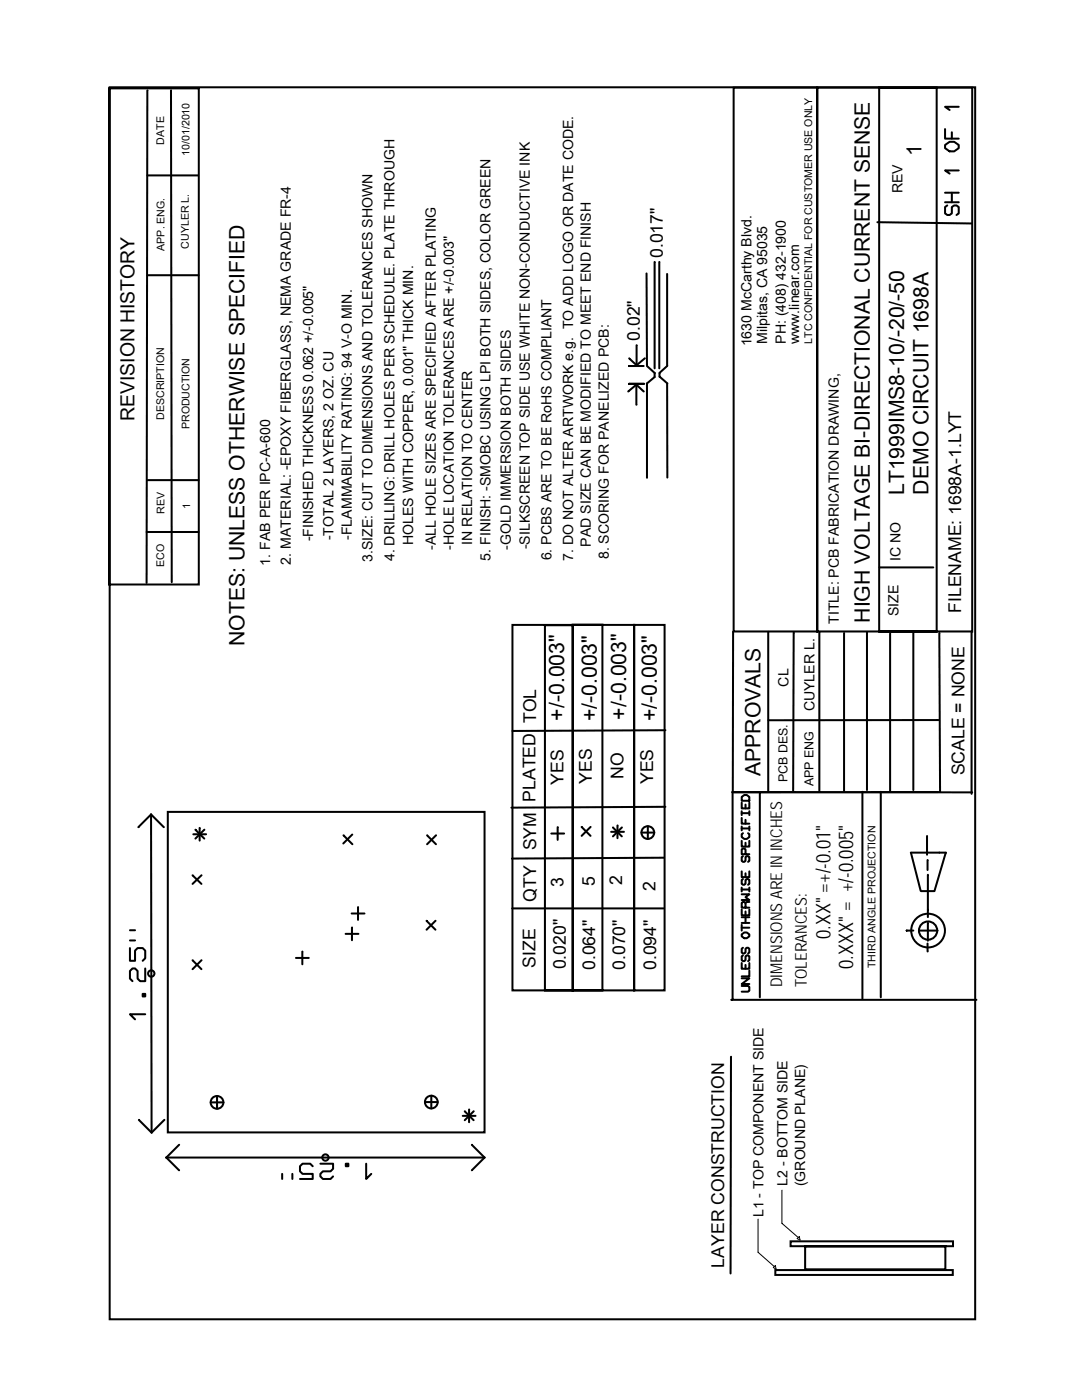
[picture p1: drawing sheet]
<svg xmlns="http://www.w3.org/2000/svg" width="216mm" height="279mm" viewBox="0 0 216 279" stroke-linecap="round" stroke-linejoin="round" font-family="sans-serif">
<defs><g id="words">
<g font-size="4.2">
<text x="183.9" y="31.1" transform="rotate(-90 183.9 31.1)">1</text>
<text x="180.4" y="98.8" transform="rotate(-90 180.4 98.8)">LT1999IMS8-10/-20/-50</text>
<text x="185.3" y="98.7" transform="rotate(-90 185.3 98.7)">DEMO CIRCUIT 1698A</text>
<text x="173.5" y="124.3" transform="rotate(-90 173.5 124.3)">HIGH VOLTAGE BI-DIRECTIONAL CURRENT SENSE</text>
<text x="48.8" y="128.9" transform="rotate(-90 48.8 128.9)">NOTES: UNLESS OTHERWISE SPECIFIED</text>
<text x="112.6" y="143.8" transform="rotate(-90 112.6 143.8)">+/-0.003&quot;</text>
<text x="119.1" y="143.9" transform="rotate(-90 119.1 143.9)">+/-0.003&quot;</text>
<text x="125" y="143.6" transform="rotate(-90 125 143.6)">+/-0.003&quot;</text>
<text x="131.1" y="143.9" transform="rotate(-90 131.1 143.9)">+/-0.003&quot;</text>
<text x="151.7" y="154.9" transform="rotate(-90 151.7 154.9)">APPROVALS</text>
</g>
<g font-size="4">
<text x="165.7" y="187.4" transform="rotate(-90 165.7 187.4)">0.XX&quot; =+/-0.01&quot;</text>
<text x="170.3" y="193.3" transform="rotate(-90 170.3 193.3)">0.XXX&quot; = +/-0.005&quot;</text>
</g>
<text font-size="3.9" x="26.8" y="84" transform="rotate(-90 26.8 84)">REVISION HISTORY</text>
<g font-size="3.5">
<text x="132.3" y="51.5" transform="rotate(-90 132.3 51.5)">0.017&quot;</text>
<text x="127.7" y="68.1" transform="rotate(-90 127.7 68.1)">0.02&quot;</text>
<text x="191.8" y="122.3" transform="rotate(-90 191.8 122.3)">FILENAME: 1698A-1.LYT</text>
<text x="124.4" y="155.5" transform="rotate(-90 124.4 155.5)">NO</text>
<text x="192.4" y="154.7" transform="rotate(-90 192.4 154.7)">SCALE = NONE</text>
<text x="112.4" y="156.6" transform="rotate(-90 112.4 156.6)">YES</text>
<text x="118.1" y="156.4" transform="rotate(-90 118.1 156.4)">YES</text>
<text x="130.3" y="156.5" transform="rotate(-90 130.3 156.5)">YES</text>
<text x="107" y="169.7" transform="rotate(-90 107 169.7)">SYM PLATED TOL</text>
<text x="107" y="180" transform="rotate(-90 107 180)">QTY</text>
<text x="112.4" y="177" transform="rotate(-90 112.4 177)">3</text>
<text x="118.7" y="176.9" transform="rotate(-90 118.7 176.9)">5</text>
<text x="124.1" y="176.7" transform="rotate(-90 124.1 176.7)">2</text>
<text x="130.8" y="177.9" transform="rotate(-90 130.8 177.9)">2</text>
<text x="106.8" y="193.1" transform="rotate(-90 106.8 193.1)">SIZE</text>
<text x="112.9" y="193.5" transform="rotate(-90 112.9 193.5)">0.020&quot;</text>
<text x="118.8" y="193.6" transform="rotate(-90 118.8 193.6)">0.064&quot;</text>
<text x="124.7" y="193.6" transform="rotate(-90 124.7 193.6)">0.070&quot;</text>
<text x="131" y="193.6" transform="rotate(-90 131 193.6)">0.094&quot;</text>
<text x="144.5" y="253" transform="rotate(-90 144.5 253)">LAYER CONSTRUCTION</text>
</g>
<g font-size="3.2">
<text x="156.1" y="197" transform="rotate(-90 156.1 197)">DIMENSIONS ARE IN INCHES</text>
<text x="161" y="197" transform="rotate(-90 161 197)">TOLERANCES:</text>
</g>
<g font-size="2.8">
<text x="180.1" y="38.6" transform="rotate(-90 180.1 38.6)">REV</text>
<text x="150" y="69.1" transform="rotate(-90 150 69.1)">1630 McCarthy Blvd.</text>
<text x="153.1" y="68.7" transform="rotate(-90 153.1 68.7)">Milpitas, CA 95035</text>
<text x="156.8" y="68.6" transform="rotate(-90 156.8 68.6)">PH: (408) 432-1900</text>
<text x="159.4" y="68.7" transform="rotate(-90 159.4 68.7)">www.linear.com</text>
<text x="66.5" y="107.8" transform="rotate(-90 66.5 107.8)">-TOTAL 2 LAYERS, 2 OZ. CU</text>
<text x="70.2" y="107.7" transform="rotate(-90 70.2 107.7)">-FLAMMABILITY RATING: 94 V-O MIN.</text>
<text x="53.9" y="112.9" transform="rotate(-90 53.9 112.9)">1. FAB PER IPC-A-600</text>
<text x="58" y="112.7" transform="rotate(-90 58 112.7)">2. MATERIAL: -EPOXY FIBERGLASS, NEMA GRADE FR-4</text>
<text x="62.5" y="108" transform="rotate(-90 62.5 108)">-FINISHED THICKNESS 0.062 +/-0.005&quot;</text>
<text x="74.3" y="112.2" transform="rotate(-90 74.3 112.2)">3.SIZE: CUT TO DIMENSIONS AND TOLERANCES SHOWN</text>
<text x="78.7" y="112" transform="rotate(-90 78.7 112)">4. DRILLING: DRILL HOLES PER SCHEDULE. PLATE THROUGH</text>
<text x="82.4" y="108.8" transform="rotate(-90 82.4 108.8)">HOLES WITH COPPER, 0.001&quot; THICK MIN.</text>
<text x="87" y="109.7" transform="rotate(-90 87 109.7)">-ALL HOLE SIZES ARE SPECIFIED AFTER PLATING</text>
<text x="90.6" y="109.7" transform="rotate(-90 90.6 109.7)">-HOLE LOCATION TOLERANCES ARE +/-0.003&quot;</text>
<text x="94.2" y="108.7" transform="rotate(-90 94.2 108.7)">IN RELATION TO CENTER</text>
<text x="97.9" y="111.9" transform="rotate(-90 97.9 111.9)">5. FINISH: -SMOBC USING LPI BOTH SIDES, COLOR GREEN</text>
<text x="101.9" y="109.7" transform="rotate(-90 101.9 109.7)">-GOLD IMMERSION BOTH SIDES</text>
<text x="105.7" y="109.6" transform="rotate(-90 105.7 109.6)">-SILKSCREEN TOP SIDE USE WHITE NON-CONDUCTIVE INK</text>
<text x="110" y="111.8" transform="rotate(-90 110 111.8)">6. PCBS ARE TO BE RoHS COMPLIANT</text>
<text x="114.3" y="111.9" transform="rotate(-90 114.3 111.9)">7. DO NOT ALTER ARTWORK e.g. TO ADD LOGO OR DATE CODE.</text>
<text x="117.9" y="109.1" transform="rotate(-90 117.9 109.1)">PAD SIZE CAN BE MODIFIED TO MEET END FINISH</text>
<text x="121.5" y="111.6" transform="rotate(-90 121.5 111.6)">8. SCORING FOR PANELIZED PCB:</text>
<text x="179.7" y="111.9" transform="rotate(-90 179.7 111.9)">IC NO</text>
<text x="167.4" y="124.5" transform="rotate(-90 167.4 124.5)">TITLE: PCB FABRICATION DRAWING,</text>
<text x="179.3" y="122.9" transform="rotate(-90 179.3 122.9)">SIZE</text>
<text x="157.3" y="137" transform="rotate(-90 157.3 137)">CL</text>
<text x="162.5" y="142" transform="rotate(-90 162.5 142)">CUYLER L.</text>
<text x="157.2" y="236.7" transform="rotate(-90 157.2 236.7)">L2 - BOTTOM SIDE</text>
<text x="160.7" y="236.8" transform="rotate(-90 160.7 236.8)">(GROUND PLANE)</text>
<text x="152.4" y="242.9" transform="rotate(-90 152.4 242.9)">L1 - TOP COMPONENT SIDE</text>
</g>
<g font-size="2.5">
<text x="157.1" y="156.1" transform="rotate(-90 157.1 156.1)">PCB DES.</text>
<text x="162.3" y="157" transform="rotate(-90 162.3 157)">APP ENG</text>
</g>
<g font-size="2.1">
<text x="32.8" y="28.9" transform="rotate(-90 32.8 28.9)">DATE</text>
<text x="37.8" y="31.1" transform="rotate(-90 37.8 31.1)">10/01/2010</text>
<text x="32.8" y="50" transform="rotate(-90 32.8 50)">APP. ENG.</text>
<text x="37.7" y="49.6" transform="rotate(-90 37.7 49.6)">CUYLER L.</text>
<text x="162.1" y="68.6" transform="rotate(-90 162.1 68.6)">LTC CONFIDENTIAL FOR CUSTOMER USE ONLY</text>
<text x="32.8" y="83.8" transform="rotate(-90 32.8 83.8)">DESCRIPTION</text>
<text x="37.8" y="85.7" transform="rotate(-90 37.8 85.7)">PRODUCTION</text>
<text x="38" y="101.5" transform="rotate(-90 38 101.5)">1</text>
<text x="32.8" y="102.6" transform="rotate(-90 32.8 102.6)">REV</text>
<text x="32.8" y="113.2" transform="rotate(-90 32.8 113.2)">ECO</text>
<text x="174.7" y="193.2" transform="rotate(-90 174.7 193.2)">THIRD ANGLE PROJECTION</text>
</g>
</g></defs>
<g fill="none" stroke="#000" stroke-width=".4">
<path d="M21.8 17.6h17.9v99h-17.9zM21.9 17.4h172.7v245.9h-172.7zM29.4 18l-.1 98.3M34.1 18l.2 98.2M146.4 17.5h16.7v108.5h-16.7zM163.1 17.5h30.9v108.5h-30.9zM175.4 17.5h11.5v108.5h-11.5zM29.4 35h10.1M188.6 25.8v1.9h2.7M188.6 38.5h2.7M188.6 28.9l.9-.6h.9l.9 .6v.7l-.9 .6h-.9l-.9-.6zM189.9 26.4v1.3"/>
<path d="M189.9 38.5v1.9M191.3 21.3h-2.7l.9 .6M191.3 34h-2.7l.9 .6M29.4 54.9h10.2M129 54.6l.1 18.3M130.6 52.3v21.2M131.6 52.3v21.2M133.1 54.7v18.3M175.1 44.3l18.8 .3M188.6 40.4h2.7M189 41l-.4 .3v1.3l.4 .3h.5l.4-.3v-1.3l.5-.3h.5l.4 .3v1.3l-.4 .3M125.5 73h2.9"/>
<path d="M125.5 76.6h3h-3M125.6 71.5l1.4 1.4M127 76.9v3.9M127 76.8l-1.6 1.3M127 76.8l1.5 1.3M127 68.9v3.8M128.7 71.5l-1.7 1.4M129.1 73l1.5 1.4M129.1 76.5v18.9M130.6 75.2l-1.5 1.4M130.6 74.4v.8M131.6 74.5v.7"/>
<path d="M131.7 75.2l1.5 1.3M133.1 73l-1.5 1.4M133.1 76.6l.1 18.7M29.4 95.8h10.2M29.3 106.2h10.3M175.5 113.2h10.7M102.3 124.7h24.3v73h-24.3zM108.7 124.8h5.6v72.9h-5.6zM114.3 124.7h5.9v73h-5.9zM126.5 124.7h6.1v73h-6.1zM146.3 126l-.1 32.1M153.3 126.1v31.9"/>
<path d="M158.4 126.2l-.1 31.7M163.5 126.1v31.7M168.4 126.3v31.5M173 126.2v31.5M177.6 126.4v31.5M182.3 126.2l-.1 31.5M187.5 126.3l.1 31.8M193.9 126.2v32.2M132.8 145.7l-30.5 .2M146.1 158.1h47.9M146.2 158.1v41.3M148 159l.5-.3h.5l.5 .3v.8h-1.5z"/>
<path d="M151.6 158.2v40.8M172.1 158v41.3M175.8 158l-.1 41M187.2 158.1h-40.9M187.3 143.7h-34M27.6 165.1l2.5-2.6 2.6 2.6M30.2 162.5v63.5M33.5 162h63.2v64h-63.2zM38.4 174.7l1.8 1.7M38.6 166.5h2.5M39 165.6l1.8 1.8M39.9 165.2l-.1 2.6"/>
<path d="M40.2 174.7l-1.8 1.7M40.8 165.6l-1.8 1.8M68.6 166.7l1.7 1.8M70.3 166.6l-1.8 1.7M85.2 166.7l1.8 1.8M87 166.7l-1.8 1.8M110 166.3h2.6M111.3 165.1v2.5M116.1 165l1.7 1.8M117.9 165l-1.8 1.8M121.9 166h2.6M122.3 165.1l1.8 1.8"/>
<path d="M123.2 164.7v2.6M124.1 165.1l-1.8 1.8M128 166.2h2.6M129.3 164.9v2.5M132.5 171.2l-30.3 .1M132.8 161l-30.8 .2M148 178.5h1.5l-.7 .5 .7 .6h-1.5M148 161.9v.8M148 165v.7M148 177.1v.8M148 177.5h1.5M148 165.3h1.5"/>
<path d="M148 162.3h1.5M148 173.9v1.1h1.5v-1.1M148 167.8v1.2h1.5v-1.2M148 163.2v1.2h1.5M148 160.2v1.1h1.5v-1.1M148.3 175.4l-.3 .2v.8l.3 .2 .5-.2v-.8l.2-.2 .5 .2v.8l-.2 .2M148.3 170.9l-.3 .1v.8l.3 .2 .5-.2v-.8l.2-.1 .5 .1v.8l-.2 .2M148.3 166.3l-.3 .2v.5l.5 .4h.5l.5-.4v-.5l-.2-.2M148.8 160.6v.7M148.8 163.6v.8M148.8 168.2v.8M148.8 174.3v.7"/>
<path d="M148.8 170.5v-1l-.5-.2-.3 .2v1h1.5M149.5 161.9v.8M149.5 165v.7M149.5 177.1v.8M181.7 170.2h7.1M181.8 170.2l1.9 7.6M183.8 177.8h2.6M185 166.9v3.7M185.1 171.6v2M185.2 174.6l-.1 6.9M188.7 170.2l-2.2 7.6M25.9 189.2v2.5h1v-2l.6-.5h1l.5 .5v1.5l-.5 .5"/>
<path d="M25.9 187.7h1M25.9 185.7h1M28.5 198.4h.5v.5h-.5zM29 193.3v2.5h-1l-.5-.5v-1.5l-.6-.5h-.5l-.5 .5v1.5l.5 .5M38.4 191.6l1.8 1.8M40.2 191.6l-1.8 1.8M59.1 191.2h2.5M60.3 189.9v2.5M69 186.4h2.5M70.2 182.3h2.5M70.3 185.1l-.1 2.5M71.5 181l-.1 2.6"/>
<path d="M85.1 183.8l1.8 1.7M86.9 183.8l-1.8 1.7M102.2 181.3h30.2M146 199.5h48.8M148 196.8h1.3l.2 .2v.7l-.2 .2h-1.3M148 184.6v1.1M148 185.1h1.5M148 183h1.5M148 186.5l.5-.4h.5l.5 .4v.4l-.5 .3h-.5l-.5-.3zM148 195.2h1.5l-1.5 1.2h1.5M148 192.2v1.1h1.5v-1.1M148 181.5v1.2h1.5v-1.2"/>
<path d="M148 184.2h1.5M148.3 190.7l-.3 .2v.7l.3 .2 .5-.2v-.7l.2-.2 .5 .2v.7l-.2 .2M148.3 189.1l-.3 .2v.8l.3 .2 .5-.2v-.8l.2-.2 .5 .2v.8l-.2 .2M148.8 181.9v.8M148.8 183v1.2M148.8 192.6v.7M148.8 181.1v-.9l-.5-.2-.3 .2v.9h1.5M149.5 193.7v1.2h-1.5M149.5 180h-.5l-.2 .2M180.9 185.7h1.3M183.4 185.7h3.7M185.1 188.3v1.6"/>
<path d="M185.2 184.2l-.1 3.5M185.2 181.5l-.1 1.5M29 202.4h-3.1l1 1M43.3 218.7v2.6M84.8 219.9h2.6M86.1 218.7v2.5M145.9 210.9l-.1 43.2M27.7 223.5l2.5 2.5M32.8 223.5l-2.6 2.5M33.2 231h63.5M35.8 228.5l-2.6 2.5 2.6 2.6M42 220h2.6"/>
<path d="M56.3 234.3v1M58.3 234.3v1M62.4 232.7l-.5-.5h-1.5l-.5 .5v1.1l.5 .5h2v1h-2.5M63.9 232.2h2.6v1.1l-.5 .5h-1.6l-.5 .5v.5l.5 .5h1.6l.5-.5M69 232.2h.5v.5h-.5zM73.1 232.2v3.1l1-1M92.3 222.7h2.6M92.8 221.8l1.7 1.8M93.6 221.4v2.6M94.2 228.5l2.5 2.5M94.5 221.8l-1.8 1.8M96.7 231l-2.5 2.6"/>
<path d="M154.7 253.5h35.4v.9h-35.4zM157.8 247.7h32.4v1h-32.4zM160.7 248.8h27.9v4.5h-27.9z"/>
<circle cx="129.3" cy="166.2" r="1.27"/>
<circle cx="30.2" cy="194.3" r=".64"/>
<circle cx="185.2" cy="185.7" r="1.82"/>
<circle cx="185.2" cy="185.7" r="3.4"/>
<circle cx="86.1" cy="219.9" r="1.27"/>
<circle cx="43.3" cy="220" r="1.27"/>
<circle cx="64.9" cy="231" r=".64"/>
</g>
<path d="M156 237.5v6.6l3.3 2.9M151.3 249.9l3.2 2.9M151.3 243.3v6.6M154.3 253l.4-.4 .2 .7-.6-.3M159.1 247.2l.4-.4 .1 .7z" fill="none" stroke="#000" stroke-width=".2"/>
<use href="#words"/>
</svg>
